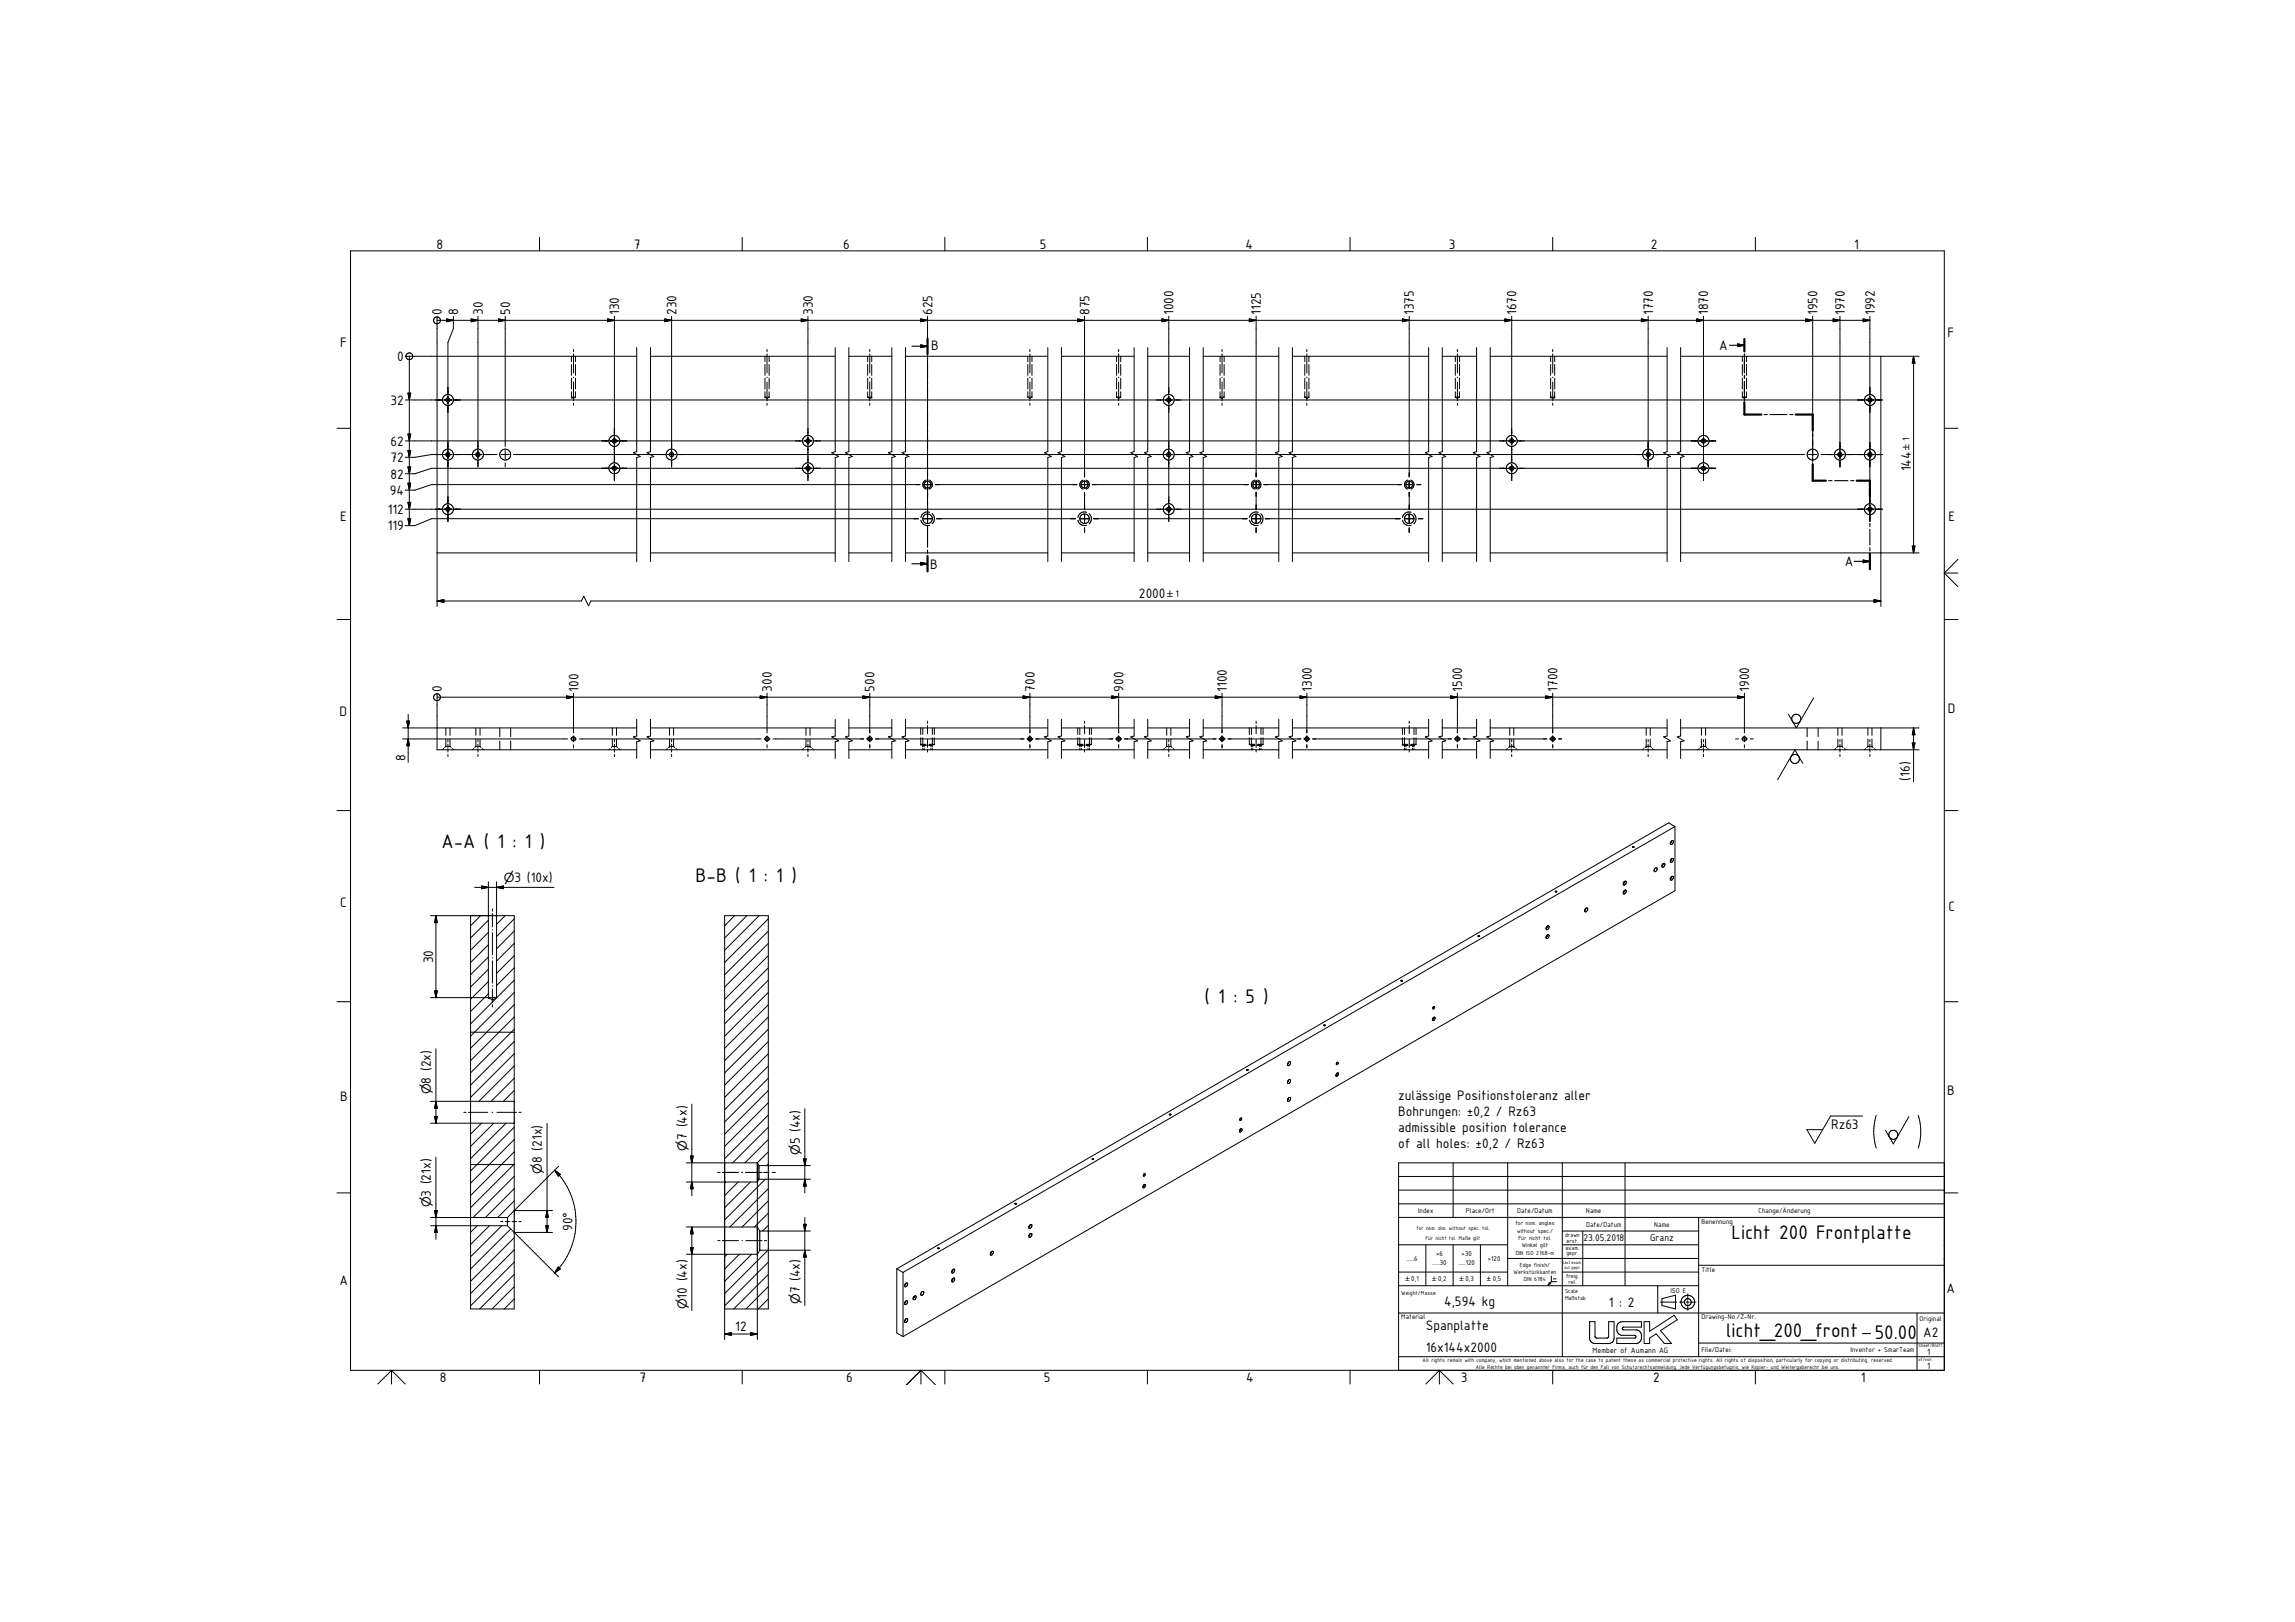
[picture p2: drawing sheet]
<svg xmlns="http://www.w3.org/2000/svg" width="841mm" height="594mm" viewBox="0 0 841 594" stroke-linecap="round" stroke-linejoin="round" font-family="sans-serif">
<defs><g id="words">
<g font-size="7.8">
<text x="161.8" y="310.6">A-A ( 1 : 1 )</text>
<text x="254.9" y="322.9">B-B ( 1 : 1 )</text>
<text x="441.4" y="367.5">( 1 : 5 )</text>
<text x="634.5" y="453.9">Licht 200 Frontplatte</text>
<text x="632.5" y="489.7">licht_200_front</text>
<text x="687" y="490.4">50.00</text>
</g>
<g font-size="5.4">
<text x="160" y="91.3">8</text>
<text x="232.2" y="91.1">7</text>
<text x="309" y="91.2">6</text>
<text x="381.1" y="91">5</text>
<text x="456.4" y="91.2">4</text>
<text x="531" y="91.3">3</text>
<text x="605" y="91.2">2</text>
<text x="679.5" y="91.1">1</text>
<text x="161.9" y="115.4" transform="rotate(-90 161.9 115.4)">0</text>
<text x="167.9" y="115.4" transform="rotate(-90 167.9 115.4)">8</text>
<text x="176.9" y="115.4" transform="rotate(-90 176.9 115.4)">30</text>
<text x="186.9" y="115.4" transform="rotate(-90 186.9 115.4)">50</text>
<text x="226.9" y="115.4" transform="rotate(-90 226.9 115.4)">130</text>
<text x="247.9" y="115.4" transform="rotate(-90 247.9 115.4)">230</text>
<text x="297.9" y="115.4" transform="rotate(-90 297.9 115.4)">330</text>
<text x="341.7" y="115.4" transform="rotate(-90 341.7 115.4)">625</text>
<text x="399.2" y="115.4" transform="rotate(-90 399.2 115.4)">875</text>
<text x="430" y="115.4" transform="rotate(-90 430 115.4)">1000</text>
<text x="462.1" y="115.4" transform="rotate(-90 462.1 115.4)">1125</text>
<text x="518.2" y="115.4" transform="rotate(-90 518.2 115.4)">1375</text>
<text x="555.8" y="115.4" transform="rotate(-90 555.8 115.4)">1670</text>
<text x="605.8" y="115.4" transform="rotate(-90 605.8 115.4)">1770</text>
<text x="626" y="115.4" transform="rotate(-90 626 115.4)">1870</text>
<text x="666" y="115.4" transform="rotate(-90 666 115.4)">1950</text>
<text x="676" y="115.4" transform="rotate(-90 676 115.4)">1970</text>
<text x="687" y="115.4" transform="rotate(-90 687 115.4)">1992</text>
<text x="713.7" y="123.4">F</text>
<text x="124.7" y="127.1">F</text>
<text x="341.3" y="128.2">B</text>
<text x="630" y="128.2">A</text>
<text x="145.6" y="132.3">0</text>
<text x="143.1" y="148.3">32</text>
<text x="143.1" y="163.3">62</text>
<text x="143.1" y="169.3">72</text>
<text x="700.3" y="172.7" transform="rotate(-90 700.3 172.7)">144</text>
<text x="143.1" y="175.3">82</text>
<text x="142.8" y="181.3">94</text>
<text x="124.6" y="191">E</text>
<text x="142.1" y="188.3">112</text>
<text x="714" y="190.8">E</text>
<text x="142.1" y="194.3">119</text>
<text x="340.8" y="208.4">B</text>
<text x="676.1" y="207.3">A</text>
<text x="417.4" y="219.2">2000</text>
<text x="161.9" y="253.4" transform="rotate(-90 161.9 253.4)">0</text>
<text x="211.9" y="253.4" transform="rotate(-90 211.9 253.4)">100</text>
<text x="282.9" y="253.4" transform="rotate(-90 282.9 253.4)">300</text>
<text x="320.5" y="253.4" transform="rotate(-90 320.5 253.4)">500</text>
<text x="379.2" y="253.4" transform="rotate(-90 379.2 253.4)">700</text>
<text x="411.7" y="253.4" transform="rotate(-90 411.7 253.4)">900</text>
<text x="449.6" y="253.4" transform="rotate(-90 449.6 253.4)">1100</text>
<text x="480.7" y="253.4" transform="rotate(-90 480.7 253.4)">1300</text>
<text x="535.9" y="253.4" transform="rotate(-90 535.9 253.4)">1500</text>
<text x="570.7" y="253.4" transform="rotate(-90 570.7 253.4)">1700</text>
<text x="641" y="253.4" transform="rotate(-90 641 253.4)">1900</text>
<text x="124.4" y="262.3">D</text>
<text x="713.8" y="261.2">D</text>
<text x="148.6" y="278.8" transform="rotate(-90 148.6 278.8)">8</text>
<text x="699.9" y="285.9" transform="rotate(-90 699.9 285.9)">(16)</text>
<text x="188.6" y="323.1">3 (10x)</text>
<text x="124.6" y="332.2">C</text>
<text x="714" y="333.8">C</text>
<text x="158.8" y="352.9" transform="rotate(-90 158.8 352.9)">30</text>
<text x="157.9" y="396.9" transform="rotate(-90 157.9 396.9)">8 (2x)</text>
<text x="713.6" y="401.2">B</text>
<text x="124.6" y="403.2">B</text>
<text x="512.4" y="403">zulässige Positionstoleranz aller</text>
<text x="512.4" y="408.9">Bohrungen: ±0,2 / Rz63</text>
<text x="671" y="413.5">Rz63</text>
<text x="251.7" y="417.5" transform="rotate(-90 251.7 417.5)">7 (4x)</text>
<text x="293.1" y="419.2" transform="rotate(-90 293.1 419.2)">5 (4x)</text>
<text x="512.4" y="414.7">admissible position tolerance</text>
<text x="198.6" y="425.9" transform="rotate(-90 198.6 425.9)">8 (21x)</text>
<text x="512.4" y="420.5">of all holes: ±0,2 / Rz63</text>
<text x="157.9" y="438.3" transform="rotate(-90 157.9 438.3)">3 (21x)</text>
<text x="209.8" y="450.9" transform="rotate(-90 209.8 450.9)">90°</text>
<text x="124.5" y="470.8">A</text>
<text x="293.1" y="473.7" transform="rotate(-90 293.1 473.7)">7 (4x)</text>
<text x="713.3" y="473.6">A</text>
<text x="251.7" y="475.7" transform="rotate(-90 251.7 475.7)">10 (4x)</text>
<text x="529.2" y="478.5">4,594 kg</text>
<text x="589.5" y="478.7">1 : 2</text>
<text x="269.4" y="487.6">12</text>
<text x="522.5" y="487.1">Spanplatte</text>
<text x="704.7" y="489.7">A2</text>
<text x="522.5" y="495">16x144x2000</text>
<text x="161.2" y="506.3">8</text>
<text x="234.3" y="506.1">7</text>
<text x="310" y="506.2">6</text>
<text x="382.5" y="506.1">5</text>
<text x="456.7" y="506.3">4</text>
<text x="535.3" y="506.3">3</text>
<text x="605.8" y="506.2">2</text>
<text x="681.9" y="506.1">1</text>
</g>
<g font-size="4.6">
<text x="184.6" y="323.1">⌀</text>
<text x="157.9" y="400.8" transform="rotate(-90 157.9 400.8)">⌀</text>
<text x="251.7" y="421.4" transform="rotate(-90 251.7 421.4)">⌀</text>
<text x="293.1" y="423.1" transform="rotate(-90 293.1 423.1)">⌀</text>
<text x="198.6" y="429.9" transform="rotate(-90 198.6 429.9)">⌀</text>
<text x="157.9" y="442.2" transform="rotate(-90 157.9 442.2)">⌀</text>
<text x="251.7" y="479.5" transform="rotate(-90 251.7 479.5)">⌀</text>
<text x="293.1" y="477.7" transform="rotate(-90 293.1 477.7)">⌀</text>
</g>
<g font-size="3.9">
<text x="699.8" y="161.7" transform="rotate(-90 699.8 161.7)">1</text>
<text x="430.8" y="218.6">1</text>
<text x="580.3" y="454.7">23.05.2018</text>
<text x="604.7" y="454.7">Granz</text>
</g>
<g font-size="3.6">
<text x="706.2" y="496.4">1</text>
<text x="706.2" y="501.4">1</text>
</g>
<g font-size="3.3">
<text x="699.8" y="164.7" transform="rotate(-90 699.8 164.7)">±</text>
<text x="427.8" y="218.6">±</text>
</g>
<text font-size="3.1" x="583.6" y="495.4">Member of Aumann AG</text>
<g font-size="2.8">
<text x="519.7" y="444.3">Index</text>
<text x="537.2" y="444.3">Place/Ort</text>
<text x="556" y="444.3">Date/Datum</text>
<text x="581.2" y="444.3">Name</text>
<text x="581.3" y="449.3">Date/Datum</text>
<text x="606.2" y="449.3">Name</text>
<text x="623.5" y="448.2">Benennung</text>
<text x="644.5" y="444.3">Change/Änderung</text>
<text x="515.5" y="461.8">.....6</text>
<text x="526.2" y="460.2">&gt;6</text>
<text x="535.6" y="460.2">&gt;30</text>
<text x="545.2" y="461.8">&gt;120</text>
<text x="524.9" y="463.4">.....30</text>
<text x="534.5" y="463.4">.....120</text>
<text x="623.5" y="465.7">Title</text>
<text x="517.2" y="469.1">0,1</text>
<text x="527" y="469.1">0,2</text>
<text x="537" y="469.1">0,3</text>
<text x="547" y="469.1">0,5</text>
<text x="612.2" y="473.4">ISO E</text>
<text x="513.5" y="483.2">Material</text>
<text x="623.5" y="483.2">Drawing-No./Z-Nr.</text>
<text x="703.4" y="483.8">Original</text>
<text x="623.5" y="495.3">File/Datei:</text>
<text x="678.1" y="495.3">Inventor + SmarTeam</text>
</g>
<g font-size="2.4">
<text x="515" y="469.1">±</text>
<text x="524.8" y="469.1">±</text>
<text x="534.8" y="469.1">±</text>
<text x="544.8" y="469.1">±</text>
</g>
<g font-size="2.3">
<text x="555.3" y="448.9">for nom. angles</text>
<text x="555.9" y="451.5">without spec./</text>
<text x="556.4" y="454.2">Für nicht tol.</text>
<text x="573.6" y="453.2">drawn</text>
<text x="574.1" y="455.2">erst.</text>
<text x="555.5" y="459.5">DIN ISO 2768-m</text>
<text x="557.7" y="456.9">Winkel gilt</text>
<text x="573.8" y="457.9">exam.</text>
<text x="574" y="459.7">gepr.</text>
<text x="554.7" y="466.7">Werkstückkanten</text>
<text x="557" y="464">Edge finish/</text>
<text x="573.9" y="467.9">freig.</text>
<text x="558.5" y="469.3">DIN 6784</text>
<text x="573.5" y="473.6">Scale</text>
<text x="574.8" y="470.2">rel.</text>
<text x="513.5" y="474.5">Weight/Masse</text>
<text x="573.5" y="476.2">Maßstab</text>
</g>
<g font-size="2.2">
<text x="519.1" y="450.5">for nom. dim. without spec. tol.</text>
<text x="522.4" y="454.3">Für nicht tol. Maße gilt</text>
<text x="521.3" y="498.9">All rights remain with company, which mentioned above also for the case to patent these as commercial protective rights. All rights of disposition, particularly for copying or distributing, reserved.</text>
<text x="540.8" y="501.5">Alle Rechte bei oben genannter Firma, auch für den Fall von Schutzrechtsanmeldung. Jede Verfügungsbefugnis, wie Kopier- und Weitergaberecht bei uns.</text>
</g>
<g font-size="1.8">
<text x="572.8" y="462.8">lastexam.</text>
<text x="573.2" y="464.9">zul. gepr.</text>
<text x="703" y="493.5">Sheet/Blatt</text>
<text x="703" y="498.5">of/von</text>
</g>
</g></defs>
<g fill="none" stroke="#000" stroke-width=".37">
<path d="M128.4 91.9h584.1v410h-584.1zM197.7 86.9v5M272 86.9v5M346.3 86.9v5M420.5 86.9v5M494.7 86.9v5M569 86.9v5M643.3 86.9v5M160.2 115.8v106.3M160.2 117.3h525M163.6 116.8l2.5 .5-2.5 .5zM166.1 115.8v4.6l-2 5.1v18.8"/>
<path d="M172.7 116.8l2.5 .5-2.5 .5zM175.2 115.8v48.5M182.6 116.8l2.5 .5-2.5 .5zM185.1 115.8v47.7M222.7 116.8l2.5 .5-2.5 .5zM225.2 115.8v43.5M243.6 116.8l2.5 .5-2.5 .5zM246.1 115.8v48.5M293.6 116.8l2.5 .5-2.5 .5zM296.1 115.8v43.5M337.4 116.8l2.5 .5-2.5 .5zM339.9 115.8v58.9"/>
<path d="M394.9 116.8l2.5 .5-2.5 .5zM397.4 115.8v58.9M425.8 116.8l2.5 .5-2.5 .5zM428.3 115.8v28.5M457.8 116.8l2.5 .5-2.5 .5zM460.3 115.8v58.9M513.9 116.8l2.5 .5-2.5 .5zM516.4 115.8v58.9M551.5 116.8l2.5 .5-2.5 .5zM554 115.8v43.5M601.5 116.8l2.5 .5-2.5 .5zM604 115.8v48.5"/>
<path d="M621.8 116.8l2.5 .5-2.5 .5zM624.3 115.8v43.5M661.7 116.8l2.6 .5-2.6 .5zM664.3 115.8v47.7M671.8 116.8l2.5 .5-2.5 .5zM674.3 115.8v48.5M682.8 116.8l2.4 .5-2.4 .5zM685.2 115.8v28.5M148.5 130.5h84.8M150 130.5v62M209.4 130.5v2M209.4 133.5v4"/>
<path d="M209.4 138.5v4M210.2 128v.8M210.2 129.6v7M210.2 138.1v.3M210.2 139.9v6.9M210.9 130.5v2M210.9 133.5v4M210.9 138.5v4M233.3 127.3v38.1l-1.2 .4 2.5 1.4-1.3 .4v38.1M238.4 130.5h67.7M238.4 127.3v38.1l-1.3 .4 2.5 1.4-1.2 .4v38.1M280.3 130.5v2"/>
<path d="M280.3 133.5v4M280.3 138.5v4M281.1 128v.8M281.1 129.6v7M281.1 138.1v.3M281.1 139.9v6.9M281.9 130.5v2M281.9 133.5v4M281.9 138.5v4M306.1 127.3v38.1l-1.3 .4 2.5 1.4-1.2 .4v38.1M311.1 130.5h15.7M311.1 127.3v38.1l-1.3 .4 2.5 1.4-1.2 .4v38.1"/>
<path d="M318 130.5v2M318 133.5v4M318 138.5v4M318.7 128v.8M318.7 129.6v7M318.7 138.1v.3M318.7 139.9v6.9M319.4 130.5v2M319.4 133.5v4M319.4 138.5v4M326.8 127.3v38.1l-1.3 .4 2.6 1.4-1.3 .4v38.1M331.8 130.5h52.2"/>
<path d="M331.8 127.3v38.1l-1.3 .4 2.6 1.4-1.3 .4v38.1M376.7 130.5v2M376.7 133.5v4M376.7 138.5v4M377.4 128v.8M377.4 129.6v7M377.4 138.1v.3M377.4 139.9v6.9M378.2 130.5v2M378.2 133.5v4M378.2 138.5v4M384 127.3v38.1l-1.3 .4 2.5 1.4-1.2 .4v38.1"/>
<path d="M389 130.5h26.6M389 127.3v38.1l-1.3 .4 2.5 1.4-1.2 .4v38.1M409.2 130.5v2M409.2 133.5v4M409.2 138.5v4M409.9 128v.8M409.9 129.6v7M409.9 138.1v.3M409.9 139.9v6.9M410.7 130.5v2M410.7 133.5v4M410.7 138.5v4"/>
<path d="M415.6 127.3v38.1l-1.2 .4 2.5 1.4-1.3 .4v38.1M420.6 130.5h15.3M420.6 127.3v38.1l-1.2 .4 2.5 1.4-1.3 .4v38.1M435.9 127.3v38.1l-1.2 .4 2.5 1.4-1.3 .4v38.1M440.9 130.5h27.7M440.9 127.3v38.1l-1.2 .4 2.5 1.4-1.3 .4v38.1M447.1 130.5v2M447.1 133.5v4M447.1 138.5v4M447.8 128v.8M447.8 129.6v7M447.8 138.1v.3"/>
<path d="M447.8 139.9v6.9M448.6 130.5v2M448.6 133.5v4M448.6 138.5v4M468.6 127.3v38.1l-1.3 .4 2.6 1.4-1.3 .4v38.1M473.6 130.5h49.9M473.6 127.3v38.1l-1.2 .4 2.5 1.4-1.3 .4v38.1M478.1 130.5v2M478.1 133.5v4M478.1 138.5v4M478.9 128v.8M478.9 129.6v7"/>
<path d="M478.9 138.1v.3M478.9 139.9v6.9M479.7 130.5v2M479.7 133.5v4M479.7 138.5v4M523.5 127.3v38.1l-1.2 .4 2.5 1.4-1.3 .4v38.1M528.5 130.5h12.6M528.5 127.3v38.1l-1.2 .4 2.5 1.4-1.3 .4v38.1M533.3 130.5v2M533.3 133.5v4M533.3 138.5v4M534.1 128v.8"/>
<path d="M534.1 129.6v7M534.1 138.1v.3M534.1 139.9v6.9M534.8 130.5v2M534.8 133.5v4M534.8 138.5v4M541.1 127.3v38.1l-1.2 .4 2.4 1.4-1.2 .4v38.1M546.1 130.5h64.8M546.1 127.3v38.1l-1.2 .4 2.5 1.4-1.3 .4v38.1M568.2 130.5v2M568.2 133.5v4M568.2 138.5v4"/>
<path d="M569 128v.8M569 129.6v7M569 138.1v.3M569 139.9v6.9M569.7 130.5v2M569.7 133.5v4M569.7 138.5v4M610.9 127.3v38.1l-1.2 .4 2.5 1.4-1.3 .4v38.1M615.9 130.5h87.4M615.9 127.3v38.1l-1.3 .4 2.5 1.4-1.2 .4v38.1M638.5 130.5v2M638.5 133.5v4"/>
<path d="M638.5 138.5v4M639.2 128v.8M639.2 129.6v7M639.2 138.1v.3M639.2 139.9v6.9M640 130.5v2M640 133.5v4M640 138.5v4M689.3 130.5v91.6M701.2 130.5l.5 2.5h-.9zM701.2 130.5v72M123.5 156.9h4.9"/>
<path d="M148.5 146.5h13.5M149.5 144h1l-.5 2.5zM149.5 159h1l-.5 2.5zM162.7 146.5h2.9M164.1 145v3M164.1 148.7v15.6M166.3 146.5h43.7M209.4 145.5h.1M209.4 145.5h.5M209.4 145.5l.3 .1M209.4 143.5v2M209.9 145.8h.5"/>
<path d="M210.2 147.6v.8M210.3 146.5h70.7M210.4 145.5h.5M210.9 145.5l-.2 .1M210.9 143.5v2M280.3 145.5h.5M280.3 145.5l.3 .1M280.3 143.5v2M280.8 145.8h.5M281.1 147.6v.8M281.2 146.5h37.4M281.3 145.5h.6"/>
<path d="M281.9 145.5l-.3 .1M281.9 143.5v2M318 145.5h.5M318 145.5l.2 .1M318 143.5v2M318.5 145.8h.4M318.7 147.6v.8M318.8 146.5h58.5M318.9 145.5h.5M319.4 145.5h.1M319.4 145.5l-.2 .1M319.4 143.5v2"/>
<path d="M376.7 145.5h.5M376.7 145.5l.2 .1M376.7 143.5v2M377.2 145.8h.5M377.4 147.6v.8M377.5 146.5h32.3M377.7 145.5h.5M378.2 145.5l-.3 .1M378.2 143.5v2M409.2 145.5h.5M409.2 145.5l.2 .1M409.2 143.5v2"/>
<path d="M409.7 145.8h.5M409.9 147.6v.8M410.1 146.5h16M410.2 145.5h.5M410.7 145.5l-.3 .1M410.7 143.5v2M426.8 146.5h3M428.3 145v3M428.3 148.7v15.6M430.5 146.5h17.2M447.1 145.5h.1M447.1 145.5h.5"/>
<path d="M447.1 145.5l.2 .1M447.1 143.5v2M447.6 145.8h.5M447.8 147.6v.8M447.9 146.5h30.9M448.1 145.5h.5M448.6 145.5l-.3 .1M448.6 143.5v2M478.1 145.5h.6M478.1 145.5l.3 .1M478.1 143.5v2M478.7 145.8h.5"/>
<path d="M478.9 147.6v.8M479 146.5h55M479.2 145.5h.5M479.7 145.5l-.3 .1M479.7 143.5v2M533.3 145.5h.5M533.3 145.5l.3 .1M533.3 143.5v2M533.8 145.8h.5M534.1 147.6v.8M534.2 146.5h34.7M534.3 145.5h.5"/>
<path d="M534.8 145.5l-.2 .1M534.8 143.5v2M568.2 145.5h.1M568.2 145.5h.6M568.2 145.5l.3 .1M568.2 143.5v2M568.8 145.8h.4M569 147.6v.8M569.1 146.5h70.1M569.2 145.5h.5M569.7 145.5h.1M569.7 145.5l-.2 .1"/>
<path d="M569.7 143.5v2M638.5 145.5h.5M638.5 145.5l.2 .1M638.5 143.5v2M639 145.8h.5M639.2 147.6v.8M639.3 146.5h43.8M639.5 145.5h.5M640 145.5l-.2 .1M640 143.5v2M683.7 146.5h3.1M685.2 145v3"/>
<path d="M685.2 148.7v15.6M687.4 146.5h2.4M712.5 156.9h5M148.5 161.5h74.5M149.5 165h1l-.5 2.5zM149.5 171h1l-.5 2.5zM149.5 177h1l-.5 2.5zM162 166.5h-3.9l-6.1 1h-3.5M162.7 166.5h2.9M164.1 165v3M164.1 168.6v15.7M166.3 166.5h6.7"/>
<path d="M173.6 166.5h3M175.2 165v3M175.2 168.6v2.4M177.3 166.5h4.8M183.7 166.5h3M185.1 165v3M185.1 169.5v1.5M188.2 166.5h55.8M223 171.5h-64.9l-6.1 2h-3.5M223.6 171.5h3M223.6 161.5h3M225.2 160v3"/>
<path d="M225.2 163.6v5.8M225.2 170v3M225.2 173.7v2.3M227.3 171.5h66.6M227.3 161.5h66.6M244.6 166.5h3M246.1 165v3M246.1 168.6v2.4M248.3 166.5h177.8M294.6 171.5h3M294.6 161.5h3M296.1 160v3"/>
<path d="M296.1 163.6v5.8M296.1 170v3M296.1 173.7v2.3M298.3 171.5h253.5M298.3 161.5h253.5M337.1 177.5h-179l-6.1 2h-3.5M338.5 177.5h2.8M339.4 175.8a1.71 1.71 0 0 0-1.3 1.7 1.71 1.71 0 0 0 1.3 1.6M339.9 176.1v2.8M340.5 175.8a1.72 1.72 0 0 1 1.2 1.7 1.72 1.72 0 0 1-1.2 1.6M342.7 177.5h51.9M396 177.5h2.9"/>
<path d="M396.9 175.8a1.71 1.71 0 0 0-1.2 1.7 1.71 1.71 0 0 0 1.2 1.6M397.4 176.1v2.8M398 175.8a1.72 1.72 0 0 1 1.2 1.7 1.72 1.72 0 0 1-1.2 1.6M400.3 177.5h57.2M426.8 166.5h3M428.3 165v3M428.3 168.6v15.7M430.5 166.5h171.3M458.9 177.5h2.9M459.8 175.8a1.71 1.71 0 0 0-1.3 1.7 1.71 1.71 0 0 0 1.3 1.6M460.3 176.1v2.8M460.9 175.8a1.72 1.72 0 0 1 1.2 1.7 1.72 1.72 0 0 1-1.2 1.6"/>
<path d="M463.2 177.5h50.4M515 177.5h2.9M515.9 175.8a1.73 1.73 0 0 0-1.3 1.7 1.73 1.73 0 0 0 1.3 1.6M516.4 176.1v2.8M517 175.8a1.73 1.73 0 0 1 1.2 1.7 1.73 1.73 0 0 1-1.2 1.6M519.3 177.5h1.4M552.5 171.5h3M552.5 161.5h3M554 160v3M554 163.6v5.8M554 170v3M554 173.7v2.3"/>
<path d="M556.1 171.5h66M556.1 161.5h66M602.5 166.5h3M604 165v3M604 168.6v2.4M606.2 166.5h55.1M622.7 171.5h3M622.7 161.5h3M624.3 160v3M624.3 163.6v5.8M624.3 170v3M624.3 173.7v2.3"/>
<path d="M626.4 171.5h2.3M626.4 161.5h2.3M662.7 166.5h3.1M664.3 165v3M664.3 169.5v1.5M667.3 166.5h4.8M672.7 166.5h3M674.3 165v3M674.3 168.6v2.4M676.4 166.5h6.7M683.7 166.5h3.1M685.2 165v3"/>
<path d="M685.2 168.6v15.7M687.4 166.5h2.4M148.5 186.5h13.5M149.5 184h1l-.5 2.5zM149.5 190h1l-.5 2.5zM162.7 186.5h2.9M164.1 190h-6l-6.1 2.5h-3.5M164.1 185v3M164.1 188.7v2.3M164.2 190h172.4M166.3 186.5h173.5M337.5 190.6a2.49 2.49 0 0 0 3.2 1.8"/>
<path d="M337.5 189.4v.1M337.5 190.5v.1M338.2 190h3.4M339.9 180.3v6.4M339.9 188.3v3.4M339.9 193.3v1.7M340 186.5h57.4M340.7 187.7a2.38 2.38 0 0 0-3.2 1.7M341.6 188.2a2.51 2.51 0 0 1 0 3.6M343.2 190h50.9M395 189.4v.1M395 190.5v.1"/>
<path d="M395 190.6a2.49 2.49 0 0 0 3.2 1.8M395.8 190h3.3M397.4 180.3v6.4M397.4 188.3v3.4M397.4 193.3v1.7M397.6 186.5h28.5M398.2 187.7a2.38 2.38 0 0 0-3.2 1.7M399.1 188.2a2.43 2.43 0 0 1 0 3.6M400.8 190h27.4M426.8 186.5h3M428.3 185v3M428.3 188.7v2.3"/>
<path d="M428.4 190h28.6M430.5 186.5h29.7M457.9 190.6a2.51 2.51 0 0 0 3.2 1.8M457.9 189.4v.1M457.9 190.5v.1M458.7 190h3.3M460.3 180.3v6.4M460.3 188.3v3.4M460.3 193.3v1.7M460.4 186.5h55.9M461.1 187.7a2.41 2.41 0 0 0-3.2 1.7M462 188.2a2.53 2.53 0 0 1 0 3.6"/>
<path d="M463.7 190h49.4M514 190.6a2.56 2.56 0 0 0 3.2 1.8M514 189.4v.1M514 190.5v.1M514.7 190h3.4M516.4 180.3v6.4M516.4 188.3v3.4M516.4 193.3v1.7M516.5 186.5h166.6M517.2 187.7a2.44 2.44 0 0 0-3.2 1.7M518.1 188.2a2.43 2.43 0 0 1 0 3.6M519.8 190h1.6"/>
<path d="M683.7 186.5h3.1M685.2 185v3M685.2 188.7v2.3M687.4 186.5h2.4M160.2 202.5h73.1M238.4 202.5h67.7M311.1 202.5h15.7M331.8 202.5h52.2M389 202.5h26.6M420.6 202.5h15.3M440.9 202.5h27.7M473.6 202.5h49.9"/>
<path d="M528.5 202.5h12.6M546.1 202.5h64.8M615.9 202.5h87.4M686.8 219.6l2.5 .5-2.5 .5zM700.8 200h.9l-.5 2.5zM712.5 209.9l5 5M712.5 209.9h5M717.5 204.9l-5 5M123.5 226.9h4.9M160.2 220.1l2.5-.5v1zM160.2 220.1h52.8l.9-1.7 1.8 3.5 .9-1.8h472.7M712.5 226.9h5"/>
<path d="M160.2 253.9v20.7h73.1M160.2 255.4h479M207.6 254.9l2.6 .5-2.6 .5zM210.2 253.9v14.5M278.6 254.9l2.5 .5-2.5 .5zM281.1 253.9v14.5M316.2 254.9l2.5 .5-2.5 .5zM318.7 253.9v14.5M374.9 254.9l2.5 .5-2.5 .5zM377.4 253.9v14.5M407.4 254.9l2.5 .5-2.5 .5zM409.9 253.9v14.5"/>
<path d="M445.3 254.9l2.5 .5-2.5 .5zM447.8 253.9v14.5M476.4 254.9l2.5 .5-2.5 .5zM478.9 253.9v14.5M531.6 254.9l2.5 .5-2.5 .5zM534.1 253.9v14.5M566.5 254.9l2.5 .5-2.5 .5zM569 253.9v14.5M636.8 254.9l2.4 .5-2.4 .5zM639.2 253.9v14.5M664.6 255.6l-6.3 11-2.9-5M147.5 266.6h85.8"/>
<path d="M147.5 270.6h60.5M149.1 264.1h1l-.5 2.5zM149.6 270.6l.5 2.5h-1zM149.6 261.6v17.6M162.6 274.2l-.4 .4M163.4 273.4h.5M163.4 273.4l-.4 .4M163.4 266.6v2.7M163.4 270.7v2.7M164.1 270.9v.8M164.1 272.5v1.3M164.1 274.2v1.3"/>
<path d="M164.1 276.3v.8M164.4 273.4h.5M164.9 273.4l.4 .4M164.9 266.6v2.7M164.9 270.7v2.7M165.7 274.2l.4 .4M173.6 274.2l-.5 .4M174.4 266.6v2.7M174.4 270.7v2.7M174.4 273.4h.5M174.4 273.4l-.4 .4M175.2 270.9v.8"/>
<path d="M175.2 272.5v1.3M175.2 274.2v1.3M175.2 276.3v.8M175.4 273.4h.5M175.9 273.4l.4 .4M175.9 266.6v2.7M175.9 270.7v2.7M176.7 274.2l.4 .4M183.2 266.6v3.2M183.2 271.4v3.2M187.1 266.6v3.2M187.1 271.4v3.2"/>
<path d="M209.1 270.6h2.1M210.2 269.5v2.2M210.2 272.8v1.1M212.3 270.6h66.6M223.5 274.2l-.3 .4M224.4 266.6v2.7M224.4 270.7v2.7M224.4 273.4h.5M224.4 273.4l-.4 .4M225.2 270.9v.8M225.2 272.5v1.3M225.2 274.2v1.3"/>
<path d="M225.2 276.3v.8M225.4 273.4h.5M225.9 273.4l.4 .4M225.9 266.6v2.7M225.9 270.7v2.7M226.7 274.2l.4 .4M233.3 263.4v6.2l-1.2 .3 2.5 1.5-1.3 .3v6.1M238.4 263.4v6.2l-1.3 .3 2.5 1.5-1.2 .3v6.1M238.4 266.6h67.7M238.4 274.6h67.7M244.5 274.2l-.4 .4M245.4 273.4h.1"/>
<path d="M245.4 266.6v2.7M245.4 270.7v2.7M245.4 273.4h.5M245.4 273.4l-.5 .4M246.1 270.9v.8M246.1 272.5v1.3M246.1 274.2v1.3M246.1 276.3v.8M246.4 273.4h.4M246.8 273.4l.5 .4M246.8 266.6v2.7M246.8 270.7v2.7"/>
<path d="M247.7 274.2l.4 .4M280 270.6h2.2M281.1 269.5v2.2M281.1 272.8v1.1M283.2 270.6h33.3M294.5 274.2l-.4 .4M295.4 266.6v2.7M295.4 270.7v2.7M295.4 273.4h.4M295.4 273.4l-.5 .4M296.1 270.9v.8M296.1 272.5v1.3"/>
<path d="M296.1 274.2v1.3M296.1 276.3v.8M296.3 273.4h.5M296.8 273.4h.1M296.8 266.6v2.7M296.8 270.7v2.7M296.8 273.4l.5 .4M297.7 274.2l.4 .4M306.1 263.4v6.2l-1.3 .3 2.5 1.5-1.2 .3v6.1M311.1 263.4v6.2l-1.3 .3 2.5 1.5-1.2 .3v6.1M311.1 266.6h15.7M311.1 274.6h15.7"/>
<path d="M317.6 270.6h2.2M318.7 269.5v2.2M318.7 272.8v1.1M320.9 270.6h18.9M326.8 263.4v6.2l-1.3 .3 2.6 1.5-1.3 .3v6.1M331.8 263.4v6.2l-1.3 .3 2.6 1.5-1.3 .3v6.1M331.8 266.6h52.2M331.8 274.6h52.2M337.4 272.6h.1M337.4 272.6h.3M337.4 272.6l.3 .2M337.4 266.6v2.4"/>
<path d="M337.4 270.2v2.4M337.9 272.6h.1M337.9 272.6h1.4M337.9 272.9l.3 .2M338.2 273.1h.1M338.2 272.6h.1M338.2 266.6v2.4M338.2 270.2v2.4M338.2 273.1v.5M338.2 274.1v.5M338.2 273.1h1.1M338.2 272.6l.1 .1"/>
<path d="M338.5 272.8l.2 .1M338.7 272.9h.1M338.7 272.9v.6M338.7 274.1v.5M338.7 272.9h.8M339.9 264.1v.9M339.9 265.8v2.9M339.9 270.9v2.9M339.9 274.6v.8M340 270.6h35.3M340.3 272.9h.9M340.5 273.1h1.2"/>
<path d="M340.5 272.6h1.4M341.2 272.9v.6M341.2 274.1v.5M341.3 272.8l-.1 .1M341.7 266.6v2.4M341.7 270.2v2.4l-.2 .1M341.7 273.1v.5M341.7 274.1v.5M341.9 272.9l-.2 .2M342.1 272.6h.3M342.4 272.6l-.3 .2M342.4 266.6v2.4"/>
<path d="M342.4 270.2v2.4M376.4 270.6h2.1M377.4 269.5v2.2M377.4 272.8v1.1M379.6 270.6h17.8M384 263.4v6.2l-1.3 .3 2.5 1.5-1.2 .3v6.1M389 263.4v6.2l-1.3 .3 2.5 1.5-1.2 .3v6.1M389 266.6h26.6M389 274.6h26.6M394.9 272.6h.1M394.9 272.6h.3M394.9 272.6l.3 .2"/>
<path d="M394.9 266.6v2.4M394.9 270.2v2.4M395.5 272.6h.1M395.5 272.6h1.3M395.5 272.9l.2 .2M395.7 273.1h.1M395.7 272.6h.1M395.7 266.6v2.4M395.7 270.2v2.4M395.7 273.1v.5M395.7 274.1v.5M395.7 273.1h1.1"/>
<path d="M395.7 272.6l.1 .1M396 272.8l.2 .1M396.2 272.9h.1M396.2 272.9v.6M396.2 274.1v.5M396.2 272.9h.8M397.4 264.1v.9M397.4 265.8v2.9M397.4 270.9v2.9M397.4 274.6v.8M397.6 270.6h10.2M397.9 272.9h.8"/>
<path d="M398 273.1h1.2M398 272.6h1.5M398.7 272.9v.6M398.7 274.1v.5M398.9 272.8l-.2 .1M399.2 266.6v2.4M399.2 270.2v2.4l-.2 .1M399.2 273.1v.5M399.2 274.1v.5M399.5 272.9l-.3 .2M399.7 272.6h.2M399.9 272.6l-.2 .2"/>
<path d="M399.9 266.6v2.4M399.9 270.2v2.4M408.9 270.6h2.1M409.9 269.5v2.2M409.9 272.8v1.1M412.1 270.6h33.6M415.6 263.4v6.2l-1.2 .3 2.5 1.5-1.3 .3v6.1M420.6 263.4v6.2l-1.2 .3 2.5 1.5-1.3 .3v6.1M420.6 266.6h15.3M420.6 274.6h15.3M426.7 274.2l-.4 .4M427.5 266.6v2.7"/>
<path d="M427.5 270.7v2.7M427.5 273.4h.6M427.5 273.4l-.4 .4M428.3 270.9v.8M428.3 272.5v1.3M428.3 274.2v1.3M428.3 276.3v.8M428.6 273.4h.5M429.1 273.4l.4 .4M429.1 266.6v2.7M429.1 270.7v2.7M429.9 274.2l.4 .4"/>
<path d="M435.9 263.4v6.2l-1.2 .3 2.5 1.5-1.3 .3v6.1M440.9 263.4v6.2l-1.2 .3 2.5 1.5-1.3 .3v6.1M440.9 266.6h27.7M440.9 274.6h27.7M446.7 270.6h2.2M447.8 269.5v2.2M447.8 272.8v1.1M450 270.6h10.2M457.8 272.6h.3M457.8 272.6l.3 .2M457.8 266.6v2.4M457.8 270.2v2.4"/>
<path d="M458.3 272.6h1.4M458.3 272.9l.3 .2M458.6 273.1h.1M458.6 272.6h.1M458.6 266.6v2.4M458.6 270.2v2.4M458.6 273.1v.5M458.6 274.1v.5M458.6 273.1h1.1M458.6 272.6l.2 .1M458.9 272.8l.2 .1M459.1 272.9h.1"/>
<path d="M459.1 272.9v.6M459.1 274.1v.5M459.1 272.9h.8M460.3 264.1v.9M460.3 265.8v2.9M460.3 270.9v2.9M460.3 274.6v.8M460.4 270.6h16.3M460.7 272.9h.9M460.9 273.1h1.2M460.9 272.6h1.5M461.6 272.9v.6"/>
<path d="M461.6 274.1v.5M461.8 272.8l-.2 .1M462.1 266.6v2.4M462.1 270.2l-.2 2.5M462.1 273.1v.5M462.1 274.1v.5M462.4 272.9l-.3 .2M462.6 272.6h.3M462.9 272.6l-.3 .2M462.9 266.6v2.4M462.9 270.2v2.4M468.6 263.4v6.2l-1.3 .3 2.6 1.5-1.3 .3v6.1"/>
<path d="M473.6 263.4v6.2l-1.2 .3 2.5 1.5-1.3 .3v6.1M473.6 266.6h49.9M473.6 274.6h49.9M477.8 270.6h2.2M478.9 269.5v2.2M478.9 272.8v1.1M481.1 270.6h35.2M513.9 272.6h.1M513.9 266.6v2.4M513.9 270.2v2.4M513.9 272.6h.3M513.9 272.6l.3 .2"/>
<path d="M514.4 272.6h.1M514.4 272.6h1.4M514.4 272.9l.3 .2M514.7 273.1h.1M514.7 272.6h.1M514.7 266.6v2.4M514.7 270.2v2.4M514.7 273.1v.5M514.7 274.1v.5M514.7 273.1h1.1M514.7 272.6l.2 .1M515 272.8l.2 .1"/>
<path d="M515.2 272.9h.1M515.2 272.9v.6M515.2 274.1v.5M515.2 272.9h.8M516.4 264.1v.9M516.4 265.8v2.9M516.4 270.9v2.9M516.4 274.6v.8M516.5 270.6h15.4M516.8 272.9h.8M517 273.1h1.2M517 272.6h1.4"/>
<path d="M517.6 272.9h.1M517.6 272.9v.6M517.6 274.1v.5M517.9 272.8l-.3 .1M518.2 273.1h.1M518.2 272.6h.1M518.2 266.6v2.4M518.2 270.2v2.4M518.2 273.1v.5M518.2 274.1v.5M518.2 272.6l-.2 .1M518.4 272.9l-.2 .2"/>
<path d="M518.7 272.6h.2M518.9 272.6l-.2 .2M518.9 266.6v2.4M518.9 270.2v2.4M523.5 263.4v6.2l-1.2 .3 2.5 1.5-1.3 .3v6.1M528.5 263.4v6.2l-1.2 .3 2.5 1.5-1.3 .3v6.1M528.5 266.6h12.6M528.5 274.6h12.6M533 270.6h2.2M534.1 269.5v2.2M534.1 272.8v1.1M536.2 270.6h30.6"/>
<path d="M541.1 263.4v6.2l-1.2 .3 2.4 1.5-1.2 .3v6.1M546.1 263.4v6.2l-1.2 .3 2.5 1.5-1.3 .3v6.1M546.1 266.6h64.8M546.1 274.6h64.8M552.4 274.2l-.4 .4M553.3 273.4h.1M553.3 266.6v2.7M553.3 270.7v2.7M553.3 273.4h.4M553.3 273.4l-.5 .4M554 270.9v.8M554 272.5v1.3"/>
<path d="M554 274.2v1.3M554 276.3v.8M554.2 273.4h.5M554.7 273.4h.1M554.7 266.6v2.7M554.7 270.7v2.7M554.7 273.4l.5 .4M555.5 274.2l.5 .4M567.9 270.6h2.2M569 269.5v2.2M569 272.8v1.1M571.2 270.6h1.1"/>
<path d="M602.4 274.2l-.4 .4M603.3 273.4h.1M603.3 266.6v2.7M603.3 270.7v2.7M603.3 273.4h.5M603.3 273.4l-.5 .4M604 270.9v.8M604 272.5v1.3M604 274.2v1.3M604 276.3v.8M604.2 273.4h.5M604.7 273.4l.5 .4"/>
<path d="M604.7 266.6v2.7M604.7 270.7v2.7M605.6 274.2l.4 .4M610.9 263.4v6.2l-1.2 .3 2.5 1.5-1.3 .3v6.1M615.9 263.4v6.2l-1.3 .3 2.5 1.5-1.2 .3v6.1M615.9 266.6h87.4M615.9 274.6h87.4M622.7 274.2l-.5 .4M623.5 273.4h.1M623.5 266.6v2.7M623.5 270.7v2.7M623.5 273.4h.5"/>
<path d="M623.5 273.4l-.4 .4M624.3 270.9v.8M624.3 272.5v1.3M624.3 274.2v1.3M624.3 276.3v.8M624.5 273.4h.5M625 273.4l.4 .4M625 266.6v2.7M625 270.7v2.7M625.8 274.2l.5 .4M636 270.6h1.1M638.2 270.6h2.1"/>
<path d="M639.2 269.5v2.2M639.2 272.8v1.1M641.4 270.6h1.1M660.7 279.6l-2.9-4.9-6.4 10.9M662.2 266.6v3.2M662.2 271.4v3.2M666.3 266.6v3.2M666.3 271.4v3.2M672.7 274.2l-.4 .4M673.5 266.6v2.7M673.5 270.7v2.7M673.5 273.4h.5"/>
<path d="M673.5 273.4l-.4 .4M674.3 270.9v.8M674.3 272.5v1.3M674.3 274.2v1.3M674.3 276.3v.8M674.5 273.4h.5M675 273.4l.4 .4M675 266.6v2.7M675 270.7v2.7M675.8 274.2l.5 .4M683.7 274.2l-.4 .4M684.5 266.6v2.7"/>
<path d="M684.5 270.7v2.7M684.5 273.4h.5M684.5 273.4l-.4 .4M685.2 270.9v.8M685.2 272.5v1.3M685.2 274.2v1.3M685.2 276.3v.8M685.5 273.4h.5M686 273.4h.1M686 266.6v2.7M686 270.7v2.7M686 273.4l.4 .4"/>
<path d="M686.8 274.2l.5 .4M689.3 266.6v8M700.8 272.1h.9l-.5 2.5zM701.2 266.6l.5 2.5h-.9zM701.2 266.6v19.7M123.5 296.9h4.9M712.5 296.9h5M606.4 318.1a.5 .5 0 0 1 .8-.2 .5 .5 0 0 1 0 .8l-.5 .5a.55 .55 0 0 1-.7-.4 .55 .55 0 0 1 .4-.7zM609 317h.1M609.2 317h-.1M609.3 316.5l-.1 .5M609.4 316.3a.49 .49 0 0 1 .7 .1 .49 .49 0 0 1-.1 .7l-.3 .3a.5 .5 0 0 1-.7 0 .5 .5 0 0 1 .1-.7z"/>
<path d="M612.2 308.6v.1M612.4 308.2a.47 .47 0 0 1 .7-.2 .47 .47 0 0 1 0 .7l-.4 .5a.55 .55 0 0 1-.7-.4 .55 .55 0 0 1 .4-.6zM612.4 314.7a.49 .49 0 0 1 .8-.2 .49 .49 0 0 1-.1 .8l-.4 .4a.55 .55 0 0 1-.7-.3 .55 .55 0 0 1 .4-.7zM612.4 308.1l-.2 .6M612.4 314.7l-.2 .5M613.8 302.7l-2.3-1.3-282.9 163.3M613.8 302.7l-282.9 163.3M613.8 302.7v23.5l-282.9 163.3M157.7 335.4h30.7v144h-16v-144M159.7 335.4l.5 2.5h-.9zM159.7 335.4v30M174 325h29"/>
<path d="M176.1 335.4l-3.7 3.7M176.5 324.5l2.5 .5-2.5 .5zM179 323v42.4l1.4 .9 1.6-.9M179 337.1l-6.6 6.4M180.4 332.9v.8M180.4 334.6v4.8M182 325l2.5-.5v1zM182 323v42.4M185.1 335.4l-3.1 3.2M188.4 336.5l-6.4 6.5M269.2 335.4l-3.7 3.7M273.7 335.4l-8.2 8.1"/>
<path d="M278.2 335.4l-12.7 12.6M281.6 336.5l-16.1 16M566.8 339.4a.49 .49 0 0 1 .8-.3 .49 .49 0 0 1 0 .9l-.9 .5-.2-.5zM566.9 339.3v.1M566.9 339.4l-.3 .4M569.9 326.5l.6 .1-.4 .1zM581 332.8l.2-.1a.52 .52 0 0 1 .7 .2 .52 .52 0 0 1-.3 .7l-.7 .4-.2-.6zM581 332.8l.1 .3-.4 .2M595.1 323l.6-.3a.93 .93 0 0 1-.6 1.5 .71 .71 0 0 1 0-1.2zM595.1 326.3l.5-.3a.81 .81 0 0 1 .2 .9 .81 .81 0 0 1-.8 .5l-.2-.4zM595.1 323.4l-.2 .1M595.2 326.2l.1 .3-.4 .3"/>
<path d="M595.2 323v.4M595.2 323.4h-.1M612.4 321.2v.5h-.2M612.5 321.1a.42 .42 0 0 1 .6-.1 .42 .42 0 0 1 .1 .6l-.5 .7h-.5v-.7zM179 359.5l-6.6 6.5M179 355l-6.6 6.5M179 350.5l-6.6 6.5M179 346l-6.6 6.5M179 341.5l-6.6 6.5M180.4 340.5v.1M180.4 341.6v8.1M180.4 350.7v.2"/>
<path d="M180.4 351.9v8.2M188.4 359l-16 16M188.4 354.5l-6.4 6.5M188.4 350l-6.4 6.5M188.4 345.5l-6.4 6.5M188.4 341l-6.4 6.5M281.6 359l-16.1 16M281.6 354.5l-16.1 16M281.6 350l-16.1 16M281.6 345.5l-16.1 16M281.6 341l-16.1 16M513.4 359.2l.6 .1-.5 .1z"/>
<path d="M541.7 342.9h.1M541.7 342.8l.5-.1v.3h-.5zM566.6 343.1h.1M566.9 342.6l-.2 .5M567 342.5a.41 .41 0 0 1 .6-.1 .41 .41 0 0 1 0 .6l-.6 .8a.69 .69 0 0 1-.5-.7 .69 .69 0 0 1 .5-.6zM123.5 366.9h4.9M157.7 365.4h24.3M159.3 362.9h.9l-.5 2.5zM172.4 378.1h16M179 364l-6.6 6.5M180.4 361.1v.1M180.4 362.2v4.9"/>
<path d="M180.4 368v.8M188.4 377l-16 16M188.4 372.5l-16 16M188.4 368l-16 15.9M188.4 363.5l-16 16M281.6 377l-16.1 16M281.6 372.5l-16.1 16M281.6 368l-16.1 15.9M281.6 363.5l-16.1 16M485.1 375.4l.5 .2-.5 .1zM525.2 368.8l-.1 .3M525.2 368.8h.5l-.3 .7-.4-.2z"/>
<path d="M525.4 372.6l-.5 .9M525.7 372.6l-.5 .2-.3 .7M525.7 372.6h.1M525.8 372.6a.76 .76 0 0 1 0 .9 .76 .76 0 0 1-.8 .2l-.1-.2M712.5 366.9h5M159.7 384.2v27.2M188.4 399.4l-3.9 4M188.4 394.9l-8.4 8.5M188.4 390.4l-12.9 13M188.4 385.9l-16 16M188.4 381.4l-16 16.1M281.6 399.4l-16.1 16"/>
<path d="M281.6 394.9l-16.1 16M281.6 390.4l-16.1 16M281.6 385.9l-16.1 16M281.6 381.4l-16.1 16.1M456.8 391.8l.6 .1-.5 .1zM472.1 395.7l.2-.2a.52 .52 0 0 1 .7 .3 .52 .52 0 0 1-.3 .7l-.7 .4-.2-.6zM472.1 389.2a.53 .53 0 0 1 .9-.1 .53 .53 0 0 1-.3 .8l-.3 .4-.5-.1zM472.1 389.1l.1 .4-.4 .2M472.1 395.6l.1 .4-.4 .2M489.9 389.2l-.2 .3M490 389.2l.2-.1a.49 .49 0 0 1 .1 .6 .49 .49 0 0 1-.6 .2zM490.1 393l-.6 .9"/>
<path d="M490.1 393a.67 .67 0 0 1 .3 .8 .67 .67 0 0 1-.7 .4l-.1-.6zM157.7 403.4h30.7M157.7 411.4h30.7M159.3 408.9h.9l-.5 2.5zM159.7 403.4l.5 2.5h-.9zM169.9 407.4h.9M171.6 407.4h7.2M176.5 411.4l-4.1 4M180.3 407.4h.3M181 411.4l-8.6 8.5M182.1 407.4h7.2M185.4 411.4l-13 13"/>
<path d="M188.4 417.4l-16 16M188.4 412.9l-16 16M190.1 407.4h.9M200.5 411.5v39.9M253.5 404.4v33.5M281.6 417.4l-8.6 8.5M281.6 412.9l-13.1 13M281.6 408.4l-16.1 16M281.6 403.9l-16.1 16M294.9 406v30.9M428.5 408.2l.4-.2 .2 .2-.3 .2zM454.3 413.8l.6-.4a.69 .69 0 0 1 .2 .8 .69 .69 0 0 1-.8 .4z"/>
<path d="M454.5 409.7l-.2 .2M454.6 409.6l.3-.1 .1 .4-.6 .5zM454.7 413.4l-.5 1M472.1 402.2a.49 .49 0 0 1 .8-.2 .49 .49 0 0 1-.1 .8l-.8 .6-.2-.6zM472.1 402.2h.1M472.2 402.2v.1M472.2 402.3l-.4 .4M682.6 408.8h-11.8l-5.8 9.9-2.8-4.9h5.7M687.6 408.5a19.9 19.9 0 0 0 0 12M699.5 409l-5.7 10-2.9-5M703 408.5a20.2 20.2 0 0 1 0 12M123.5 436.9h4.9"/>
<path d="M159.7 423.8v30.1M172.4 426.5h16M188.4 439.8l-6 6.1M188.4 435.3l-10.5 10.6M188.4 430.8l-15 15.1M188.4 426.4l-16 15.9M188.4 421.9l-16 16M203.3 428.6l2 1.5-.7 .7zM203.3 428.6a26.6 26.6 0 0 1 0 37.6M204.7 427.2l-16.3 16.2M251.5 425.9h26M253 423.4h1l-.5 2.5z"/>
<path d="M253.5 432.9l.5 2.5h-1zM263.1 429.4h.8M264.7 429.4h5.9M266 432.9l-.5 .5M270.5 432.9l-5 5M271.7 429.4h.4M273.2 429.4h6.1M275 432.9l-9.5 9.4M277.5 425.9l.6 1M277.5 425.9v64.7M278.1 426.9h18.9M278.1 431.9h18.9"/>
<path d="M278.1 431.9l-.6 1h-26M278.1 426.9v5M279.8 429.4h2M280.5 431.9l-15 14.9M281.6 426.4l-.6 .5M281.6 421.9l-4.1 4M281.6 439.8l-9.7 9.6M281.6 435.3l-14.1 14.1M283 429.4h1.1M294.5 424.4h.9l-.5 2.5zM294.9 431.9l.5 2.5h-.9zM400.2 424.5h.6l-.4 .2z"/>
<path d="M400.2 424.6l.1 .1M419.1 430.2l-.1 .1M419.1 434l.4-.2a.66 .66 0 0 1 .2 .9 .66 .66 0 0 1-.9 .2zM419.2 430.1l-.2 .2M419.2 430l.3-.1a.49 .49 0 0 1 .1 .6 .49 .49 0 0 1-.6 .2zM419.4 433.8l-.6 1M512.5 430.9h200M512.5 435.9h200M532.5 425.9v20M552.5 425.9v45M572.5 425.9v71.1M595.5 425.9v45"/>
<path d="M712.5 425.9h-200v76M712.5 436.9h5M157.7 445.9h28.2M157.7 448.9h28.2M159.3 443.4h.9l-.5 2.5zM159.7 448.9l.5 2.5h-.9zM174.9 448.9l-2.5 2.5M179.3 448.9l-6.9 6.9M183.5 447.4h.8M183.9 448.9l-11.5 11.4M185.1 447.4h1.7M185.9 448.9l2.5 2.5"/>
<path d="M185.9 445.9v3M187.2 450.1l-14.8 14.7M187.6 447.4h1.7M188.4 443.4l-2.5 2.5M188.4 457.8l-16 16M188.4 453.3l-16 16M188.4 443.4h14.1M188.4 451.4h14.1M188.4 451.4l16.3 16.3M190.1 447.4h.9M200 448.9h.9l-.4 2.5zM200.5 443.4l.4 2.5h-.9z"/>
<path d="M251.5 449.4h26l.9 1.5M253 456.9h1l-.5 2.5zM253.5 449.4l.5 2.5h-1zM253.5 449.4v30.7M263.1 454.4h.8M264.7 454.4h5.9M266.4 459.4l-.9 .9M270.9 459.4l-5.4 5.4M271.9 454.4h.2M273.3 454.4h6M275.4 459.4l-9.9 9.9M278.4 457.9h18.6"/>
<path d="M278.4 457.9l-.9 1.5h-26M278.4 450.9h18.6M278.4 450.9v7M280.1 454.4h.8M281.4 457.9l-15.9 15.9M281.6 448.8l-2.2 2.1M281.6 444.3l-5.2 5.1M294.5 448.4h.9l-.5 2.5zM294.9 457.9l.5 2.5h-.9zM294.9 445.9v32.3M343.7 457.1l.5 .1-.4 .2zM362.9 459.1h.1"/>
<path d="M363.2 458.6a.48 .48 0 0 1 .7-.2 .48 .48 0 0 1 0 .7l-.8 .6-.2-.6zM363.2 458.5l-.2 .6M372 440.9v.1M372.5 440.8l-.5-.1v.2M372.5 440.8v.1M372.5 440.9l-.5 .1M377.3 448.8l.6-.3a.93 .93 0 0 1-.6 1.5l-.3-.3zM377.3 452l.5-.3a.77 .77 0 0 1 .2 1 .77 .77 0 0 1-.9 .4zM377.4 448.7v.1M377.4 452l-.3 .5M377.4 448.8l.1 .1M377.5 448.9l-.4 .3"/>
<path d="M512.5 445.9h200M512.5 455.9h40M512.5 440.9h200M522.5 455.9v15M532.5 455.9v15M542.5 455.9v15M572.5 450.9h50M572.5 455.9h50M580 450.9v20M622.5 445.9v51M188.4 475.7l-3.6 3.7M188.4 471.3l-8.1 8.1"/>
<path d="M188.4 466.8l-12.6 12.6M188.4 462.3l-16 16M204.6 464.1l.7 .6-2 1.5zM265.5 479.4h16.1v-144h-16.1v155.2M281.6 475.7l-3.7 3.7M281.6 471.3l-8.2 8.1M281.6 466.8l-12.7 12.6M281.6 462.3l-16.1 16M328.6 464.7v23.5l2.3 1.3M328.6 464.7l2.3 1.3M330.9 466v23.5M331.8 470.2a.49 .49 0 0 1 .7-.2 .49 .49 0 0 1 0 .8 .52 .52 0 0 1-.5 .5 .52 .52 0 0 1-.5-.4z"/>
<path d="M331.8 476.7a.49 .49 0 0 1 .7-.2 .49 .49 0 0 1 0 .8l-.4 .5h-.5zM331.8 470.1l.1 .4-.4 .2M331.8 476.7l.1 .3-.4 .2M334.9 474.9l.5-.3a.8 .8 0 0 1 .3 .8 .8 .8 0 0 1-.6 .6l-.5-.2zM334.9 474.8l-.3 .6M337.9 473.1a.42 .42 0 0 1 .6 0 .42 .42 0 0 1 0 .6l-.5 .6h-.5v-.7zM349 465.1l.3-.2a.53 .53 0 0 1 .7 .3 .53 .53 0 0 1-.4 .7l-.4 .4-.4-.1zM349 468.4a.48 .48 0 0 1 .8-.2 .48 .48 0 0 1-.1 .8l-.7 .6-.3-.7M349 468.4l-.3 .5M349 465.5l-.2 .1M349.1 468.3l.1 .3-.4 .3M349.1 465.1v.3"/>
<path d="M349.1 465.4l-.1 .1M512.5 465.9h40M512.5 470.9h110M552.5 460.9h70M567.8 469.8l.4 .3-.9 .6zM568.5 469.4h2M568.5 467.4v2M568.5 469.4l-.5 .5M569.3 468.4h.9M572.5 465.9h50M607.5 470.9v10M608.5 476.9h6"/>
<path d="M609 475.7l5-1.3v5l-5-1.2zM615.5 476.9h2M618 476.9h1M618.5 473.9v2M618.5 476.4v1M618.5 477.9v2M619.5 476.9h2M622.5 463.4h90M265.5 488.6l2.5-.5v1zM265.5 488.6h12M275 488.1l2.5 .5-2.5 .5zM331.8 483.2a.49 .49 0 0 1 .7-.2 .49 .49 0 0 1 0 .8l-.3 .4a.41 .41 0 0 1-.5 .2 .41 .41 0 0 1-.2-.6z"/>
<path d="M331.8 483.2l.1 .3-.4 .2M512.5 480.9h200M512.5 496.9h200M582.5 484.1h2v5.5l.7 .5 4-.1 .3-.6v-5.3h2v6.3a1.98 1.98 0 0 1-2 1.7h-5a2 2 0 0 1-2-2M593 484.8l.5-.5 1-.2h7v2h-6.5a.51 .51 0 0 0-.5 .5 .51 .51 0 0 0 .5 .5h4.9a2.41 2.41 0 0 1 1.6 3 2.09 2.09 0 0 1-2 2h-7v-2h6.5a.51 .51 0 0 0 .5-.5 .51 .51 0 0 0-.5-.5h-4.8l-1.2-.7a3.1 3.1 0 0 1-.2-3.3zM602.5 484.1h2v3.5l9-5.8 1.1 1.6-6.1 3.9 4 4.8h-2.6l-3-3.6-2.4 1.6v2h-2zM622.5 491.9h90M682.5 488.4h3M702.5 480.9v21M143.5 501.9l5 5M143.5 501.9l-5.1 5M143.5 501.9v5"/>
<path d="M197.7 501.9v5M272 501.9v5M337.5 501.9v5M337.5 501.9l5.1 5.1M337.5 501.9l-5.1 5.1M346.3 501.9v5M420.5 501.9v5M494.7 501.9v5M527.5 501.9l5 5M527.5 501.9l-5 5M527.5 501.9v5M569 501.9v5"/>
<path d="M643.3 501.9v5"/>
<circle cx="160.2" cy="117.3" r="1.27"/>
<circle cx="150" cy="130.5" r="1.24"/>
<circle cx="164.1" cy="146.5" r="2.01"/>
<circle cx="164.2" cy="146.5" r=".75"/>
<circle cx="428.3" cy="146.5" r=".77"/>
<circle cx="428.3" cy="146.5" r="2"/>
<circle cx="685.3" cy="146.5" r=".77"/>
<circle cx="685.3" cy="146.5" r="2.01"/>
<circle cx="164.1" cy="166.5" r="2.02"/>
<circle cx="164.2" cy="166.5" r=".75"/>
<circle cx="175.1" cy="166.5" r="2.01"/>
<circle cx="175.1" cy="166.5" r=".75"/>
<circle cx="185.2" cy="166.5" r="2.01"/>
<circle cx="225.1" cy="171.5" r="2.01"/>
<circle cx="225.1" cy="171.5" r=".75"/>
<circle cx="225.1" cy="161.5" r=".76"/>
<circle cx="225.2" cy="161.5" r="2.01"/>
<circle cx="246.1" cy="166.5" r=".74"/>
<circle cx="246.1" cy="166.5" r="2"/>
<circle cx="296.1" cy="171.5" r=".75"/>
<circle cx="296.1" cy="171.5" r="2"/>
<circle cx="296.1" cy="161.5" r="2.01"/>
<circle cx="296.1" cy="161.5" r=".77"/>
<circle cx="339.9" cy="177.5" r="1.25"/>
<circle cx="397.4" cy="177.5" r="1.25"/>
<circle cx="428.3" cy="166.5" r="2"/>
<circle cx="428.3" cy="166.5" r=".75"/>
<circle cx="460.3" cy="177.5" r="1.25"/>
<circle cx="516.4" cy="177.5" r="1.25"/>
<circle cx="554" cy="161.5" r=".76"/>
<circle cx="554" cy="171.5" r=".75"/>
<circle cx="554" cy="171.5" r="1.99"/>
<circle cx="554" cy="161.5" r="2"/>
<circle cx="604" cy="166.5" r=".74"/>
<circle cx="604" cy="166.5" r="2.01"/>
<circle cx="624.2" cy="171.5" r="1.99"/>
<circle cx="624.3" cy="161.5" r=".76"/>
<circle cx="624.3" cy="171.5" r=".74"/>
<circle cx="624.3" cy="161.5" r="2.02"/>
<circle cx="664.3" cy="166.5" r="2.01"/>
<circle cx="674.2" cy="166.5" r="2"/>
<circle cx="674.3" cy="166.5" r=".75"/>
<circle cx="685.3" cy="166.5" r=".75"/>
<circle cx="685.3" cy="166.5" r="2.01"/>
<circle cx="164.1" cy="186.5" r="2"/>
<circle cx="164.1" cy="186.5" r=".76"/>
<circle cx="339.9" cy="190" r="1.76"/>
<circle cx="397.4" cy="190" r="1.77"/>
<circle cx="428.3" cy="186.5" r=".75"/>
<circle cx="428.3" cy="186.5" r="2"/>
<circle cx="460.3" cy="190" r="1.77"/>
<circle cx="516.4" cy="190" r="1.78"/>
<circle cx="685.3" cy="186.5" r="2.01"/>
<circle cx="685.3" cy="186.5" r=".75"/>
<circle cx="160.2" cy="255.4" r="1.26"/>
<circle cx="210.1" cy="270.6" r=".75"/>
<circle cx="281.1" cy="270.6" r=".75"/>
<circle cx="318.7" cy="270.6" r=".75"/>
<circle cx="377.4" cy="270.6" r=".75"/>
<circle cx="409.9" cy="270.6" r=".74"/>
<circle cx="447.8" cy="270.6" r=".74"/>
<circle cx="478.9" cy="270.6" r=".75"/>
<circle cx="534.1" cy="270.6" r=".74"/>
<circle cx="569" cy="270.6" r=".75"/>
<circle cx="639.2" cy="270.6" r=".75"/>
<circle cx="657.8" cy="278" r="1.66"/>
<circle cx="658.3" cy="263.3" r="1.66"/>
<circle cx="598.5" cy="310.2" r=".26"/>
<circle cx="693.8" cy="415.6" r="1.67"/>
<circle cx="618.5" cy="476.9" r="2.51"/>
<circle cx="618.5" cy="476.9" r="1.25"/>
</g>
<g fill="#000">
<circle cx="179" cy="335.4" r=".16"/>
<circle cx="179" cy="365.4" r=".16"/>
<circle cx="172.4" cy="411.4" r=".16"/>
<circle cx="188.4" cy="411.4" r=".16"/>
<circle cx="172.4" cy="445.9" r=".16"/>
<circle cx="185.9" cy="445.9" r=".16"/>
<circle cx="188.4" cy="451.4" r=".16"/>
<circle cx="265.5" cy="459.4" r=".16"/>
<circle cx="277.5" cy="459.4" r=".16"/>
<circle cx="712.5" cy="455.9" r=".18"/>
<circle cx="622.5" cy="465.9" r=".16"/>
<circle cx="712.5" cy="460.9" r=".18"/>
</g>
<g fill="none" stroke="#000" stroke-width=".41">
<path d="M334.2 126.8h5.7M337.4 126.3l2.5 .5-2.5 .5zM339.9 124v5.6M339.9 130.7v1.1M339.9 132.9v5.6M339.9 139.5v1.2M633.8 126.5h5.4M636.8 126l2.4 .5-2.4 .4zM639.2 124.2v4.5M639.2 129.7v1.2M639.2 131.9v4.5M639.2 137.4v1.2"/>
<path d="M639.2 139.6v4.5M339.9 141.7v5.6M339.9 148.4v1.1M339.9 150.6v5.6M339.9 157.2v1.2M339.9 159.4v5.6M639.2 145.1v1.2M639.2 147.3v4.5h6.3M646.4 151.8h1.2M648.6 151.8h6.3M655.8 151.8h1.2M658 151.8h6.3v6"/>
<path d="M664.3 158.8v1.2M339.9 166.1v1.1M339.9 168.3v5.6M339.9 174.9v1.2M339.9 177.1v5.6M664.3 161v5.9M664.3 167.9v1.2M664.3 170.1v5.9h4.8M670.1 176h1.2M672.3 176h4.9M678.2 176h1.2M680.4 176h4.8v5.8"/>
<path d="M339.9 183.8v1.1M339.9 186v5.6M339.9 192.6v1.2M339.9 194.8v5.7M685.2 182.7v1.3M685.2 185v5.7M685.2 191.7v1.2M685.2 193.9v5.7M334.2 206.5h5.7M337.4 206l2.5 .5-2.5 .5zM339.9 201.5v1.1M339.9 203.7v5.6"/>
<path d="M679.5 205.6h5.7M682.8 205.1l2.4 .5-2.4 .5zM685.2 200.6v1.2M685.2 202.8v5.7M582.5 484.1v6"/>
</g>
<path d="M339.9 124v5.6M639.2 124.2v4.5M639.2 147.3v4.5h6.3M658 151.8h6.3v6M664.3 170.1v5.9h4.8M680.4 176h4.8v5.8M339.9 203.7v5.6M685.2 202.8v5.7" fill="none" stroke="#000" stroke-width=".78"/>
<g fill="#000">
<path d="M163.6 116.8l2.5 .5-2.5 .5zM172.7 116.8l2.5 .5-2.5 .5zM182.6 116.8l2.5 .5-2.5 .5zM222.7 116.8l2.5 .5-2.5 .5zM243.6 116.8l2.5 .5-2.5 .5zM293.6 116.8l2.5 .5-2.5 .5zM337.4 116.8l2.5 .5-2.5 .5zM394.9 116.8l2.5 .5-2.5 .5zM425.8 116.8l2.5 .5-2.5 .5zM457.8 116.8l2.5 .5-2.5 .5zM513.9 116.8l2.5 .5-2.5 .5zM551.5 116.8l2.5 .5-2.5 .5z"/>
<path d="M601.5 116.8l2.5 .5-2.5 .5zM621.8 116.8l2.5 .5-2.5 .5zM661.7 116.8l2.6 .5-2.6 .5zM671.8 116.8l2.5 .5-2.5 .5zM682.8 116.8l2.4 .5-2.4 .5zM337.4 126.3l2.5 .5-2.5 .5zM636.8 126l2.4 .5-2.4 .4zM701.2 130.5l.5 2.5h-.9zM149.5 144h1l-.5 2.5zM149.5 159h1l-.5 2.5zM149.5 165h1l-.5 2.5zM149.5 171h1l-.5 2.5z"/>
<path d="M149.5 177h1l-.5 2.5zM149.5 184h1l-.5 2.5zM149.5 190h1l-.5 2.5zM160.2 220.1l2.5-.5v1zM337.4 206l2.5 .5-2.5 .5zM682.8 205.1l2.4 .5-2.4 .5zM700.8 200h.9l-.5 2.5zM686.8 219.6l2.5 .5-2.5 .5zM207.6 254.9l2.6 .5-2.6 .5zM278.6 254.9l2.5 .5-2.5 .5zM316.2 254.9l2.5 .5-2.5 .5zM374.9 254.9l2.5 .5-2.5 .5z"/>
<path d="M407.4 254.9l2.5 .5-2.5 .5zM445.3 254.9l2.5 .5-2.5 .5zM476.4 254.9l2.5 .5-2.5 .5zM531.6 254.9l2.5 .5-2.5 .5zM566.5 254.9l2.5 .5-2.5 .5zM636.8 254.9l2.4 .5-2.4 .5zM149.1 264.1h1l-.5 2.5zM149.6 270.6l.5 2.5h-1zM700.8 272.1h.9l-.5 2.5zM701.2 266.6l.5 2.5h-.9zM159.7 335.4l.5 2.5h-.9zM176.5 324.5l2.5 .5-2.5 .5z"/>
<path d="M182 325l2.5-.5v1zM159.3 362.9h.9l-.5 2.5zM159.3 408.9h.9l-.5 2.5zM159.7 403.4l.5 2.5h-.9zM203.3 428.6l2 1.5-.7 .7zM253 423.4h1l-.5 2.5zM253.5 432.9l.5 2.5h-1zM294.5 424.4h.9l-.5 2.5zM294.9 431.9l.5 2.5h-.9zM159.3 443.4h.9l-.5 2.5zM159.7 448.9l.5 2.5h-.9zM200 448.9h.9l-.4 2.5z"/>
<path d="M200.5 443.4l.4 2.5h-.9zM253 456.9h1l-.5 2.5zM253.5 449.4l.5 2.5h-1zM294.5 448.4h.9l-.5 2.5zM204.6 464.1l.7 .6-2 1.5zM294.9 457.9l.5 2.5h-.9zM265.5 488.6l2.5-.5v1zM275 488.1l2.5 .5-2.5 .5z"/>
</g>
<use href="#words"/>
</svg>
